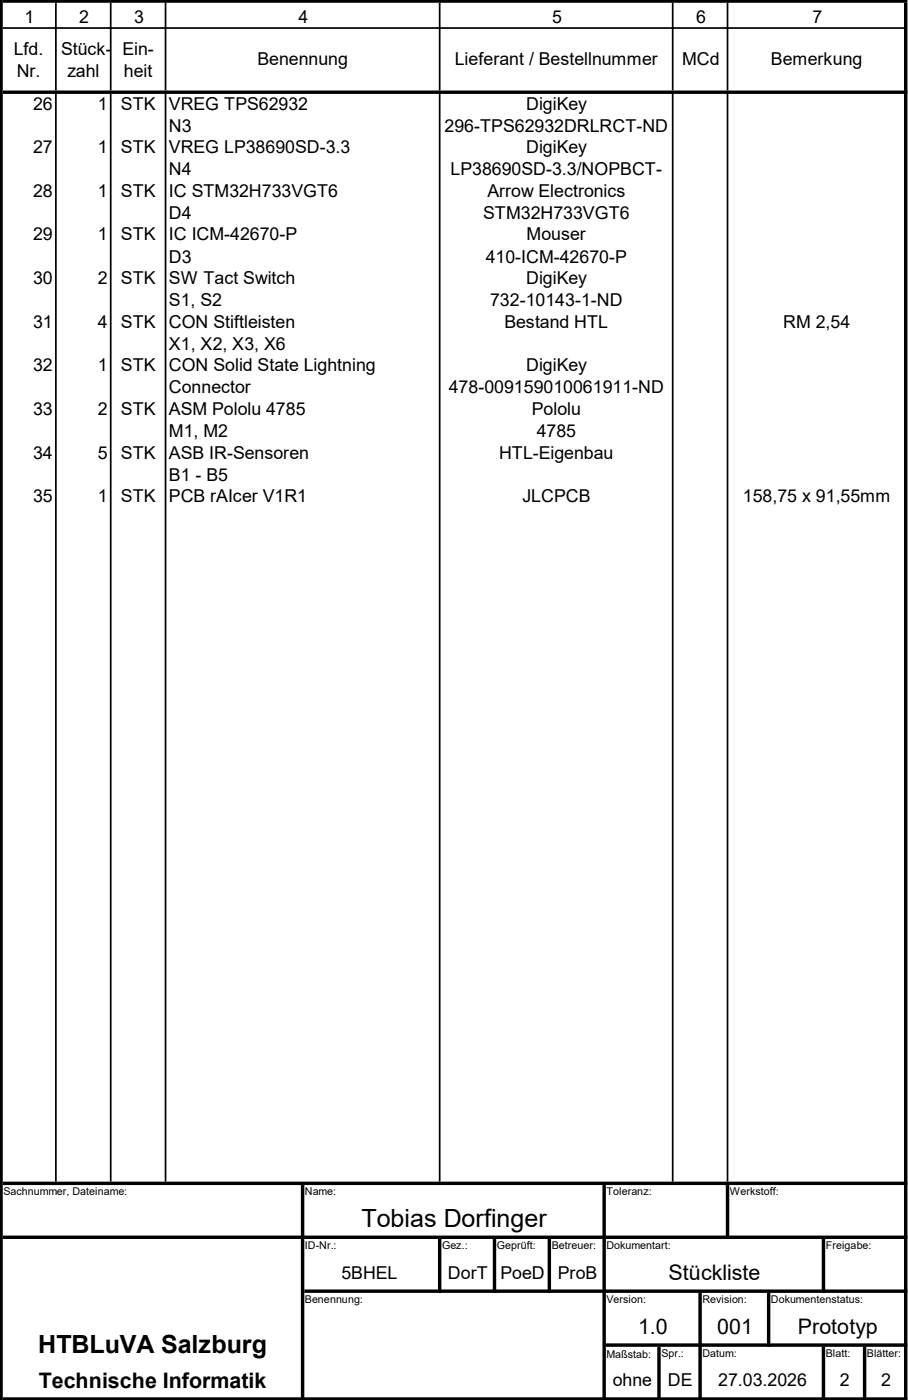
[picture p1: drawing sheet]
<svg xmlns="http://www.w3.org/2000/svg" width="179mm" height="277mm" viewBox="0 0 179 277" stroke-linecap="round" stroke-linejoin="round" font-family="sans-serif">
<defs><g id="words">
<g font-size="5">
<text x="71.5" y="242.8">Tobias Dorfinger</text>
<text x="7.6" y="267.8">HTBLuVA Salzburg</text>
</g>
<g font-size="4.2">
<text x="132.2" y="253.2">Stückliste</text>
<text x="126.1" y="263.9">1.0</text>
<text x="141.8" y="263.9">001</text>
<text x="157.7" y="263.9">Prototyp</text>
<text x="7.7" y="274.7">Technische Informatik</text>
</g>
<g font-size="3.5">
<text x="4.8" y="4.5">1</text>
<text x="15.6" y="4.5">2</text>
<text x="26.5" y="4.5">3</text>
<text x="59" y="4.5">4</text>
<text x="109.1" y="4.5">5</text>
<text x="137.6" y="4.5">6</text>
<text x="160.6" y="4.5">7</text>
<text x="2.7" y="10.8">Lfd.</text>
<text x="12.1" y="10.8">Stück-</text>
<text x="24.2" y="10.8">Ein-</text>
<text x="3.3" y="15.2">Nr.</text>
<text x="13.3" y="15.2">zahl</text>
<text x="24.5" y="15.2">heit</text>
<text x="50.9" y="13">Benennung</text>
<text x="89.9" y="13">Lieferant / Bestellnummer</text>
<text x="134.8" y="13">MCd</text>
<text x="152.4" y="13">Bemerkung</text>
<text x="6.6" y="21.7">26</text>
<text x="19.3" y="21.7">1</text>
<text x="23.9" y="21.7">STK</text>
<text x="33.4" y="21.7">VREG TPS62932</text>
<text x="104" y="21.7">DigiKey</text>
<text x="33.4" y="26">N3</text>
<text x="87.9" y="26">296-TPS62932DRLRCT-ND</text>
<text x="6.6" y="30.3">27</text>
<text x="19.3" y="30.3">1</text>
<text x="23.9" y="30.3">STK</text>
<text x="33.4" y="34.7">N4</text>
<text x="33.4" y="30.3">VREG LP38690SD-3.3</text>
<text x="89.1" y="34.7">LP38690SD-3.3/NOPBCT-</text>
<text x="104" y="30.3">DigiKey</text>
<text x="6.6" y="38.9">28</text>
<text x="19.3" y="38.9">1</text>
<text x="23.9" y="38.9">STK</text>
<text x="33.4" y="38.9">IC STM32H733VGT6</text>
<text x="96.3" y="38.9">Arrow Electronics</text>
<text x="6.6" y="47.6">29</text>
<text x="19.3" y="47.6">1</text>
<text x="23.9" y="47.6">STK</text>
<text x="33.4" y="43.3">D4</text>
<text x="33.4" y="47.6">IC ICM-42670-P</text>
<text x="95.5" y="43.3">STM32H733VGT6</text>
<text x="104.1" y="47.6">Mouser</text>
<text x="33.4" y="51.9">D3</text>
<text x="96" y="51.9">410-ICM-42670-P</text>
<text x="6.6" y="56.2">30</text>
<text x="19.3" y="56.2">2</text>
<text x="23.9" y="56.2">STK</text>
<text x="33.4" y="56.2">SW Tact Switch</text>
<text x="104" y="56.2">DigiKey</text>
<text x="6.6" y="64.9">31</text>
<text x="19.3" y="64.9">4</text>
<text x="23.9" y="64.9">STK</text>
<text x="33.4" y="60.6">S1, S2</text>
<text x="33.4" y="64.9">CON Stiftleisten</text>
<text x="96.9" y="60.6">732-10143-1-ND</text>
<text x="99.7" y="64.9">Bestand HTL</text>
<text x="154.8" y="64.9">RM 2,54</text>
<text x="33.4" y="69.2">X1, X2, X3, X6</text>
<text x="6.6" y="73.5">32</text>
<text x="19.3" y="73.5">1</text>
<text x="23.9" y="73.5">STK</text>
<text x="33.4" y="77.9">Connector</text>
<text x="33.4" y="73.5">CON Solid State Lightning</text>
<text x="88.7" y="77.9">478-009159010061911-ND</text>
<text x="104" y="73.5">DigiKey</text>
<text x="6.6" y="82.1">33</text>
<text x="19.3" y="82.1">2</text>
<text x="23.9" y="82.1">STK</text>
<text x="33.4" y="82.1">ASM Pololu 4785</text>
<text x="105.1" y="82.1">Pololu</text>
<text x="33.4" y="86.5">M1, M2</text>
<text x="106.1" y="86.5">4785</text>
<text x="6.6" y="90.8">34</text>
<text x="19.3" y="90.8">5</text>
<text x="23.9" y="90.8">STK</text>
<text x="33.4" y="95.1">B1 - B5</text>
<text x="33.4" y="90.8">ASB IR-Sensoren</text>
<text x="98.6" y="90.8">HTL-Eigenbau</text>
<text x="6.6" y="99.4">35</text>
<text x="19.3" y="99.4">1</text>
<text x="23.9" y="99.4">STK</text>
<text x="33.4" y="99.4">PCB rAIcer V1R1</text>
<text x="103.3" y="99.4">JLCPCB</text>
<text x="146.9" y="99.4">158,75 x 91,55mm</text>
<text x="67.5" y="253">5BHEL</text>
<text x="88.5" y="253">DorT</text>
<text x="98.9" y="253">PoeD</text>
<text x="110.3" y="253">ProB</text>
<text x="121.1" y="274.3">ohne</text>
<text x="132" y="274.3">DE</text>
<text x="142" y="274.3">27.03.2026</text>
<text x="166" y="274.3">2</text>
<text x="174.2" y="274.3">2</text>
</g>
<g font-size="2.1">
<text x=".7" y="236.5">Sachnummer, Dateiname:</text>
<text x="60.3" y="236.5">Name:</text>
<text x="119.9" y="236.5">Toleranz:</text>
<text x="144.3" y="236.5">Werkstoff:</text>
<text x="60.3" y="247.2">ID-Nr.:</text>
<text x="87.4" y="247.2">Gez.:</text>
<text x="98.2" y="247.2">Geprüft:</text>
<text x="109.1" y="247.2">Betreuer:</text>
<text x="119.9" y="247.2">Dokumentart:</text>
<text x="163.2" y="247.2">Freigabe:</text>
<text x="60.3" y="257.9">Benennung:</text>
<text x="119.9" y="257.9">Version:</text>
<text x="138.9" y="257.9">Revision:</text>
<text x="152.4" y="257.9">Dokumentenstatus:</text>
<text x="119.9" y="268.6">Maßstab:</text>
<text x="130.7" y="268.5">Spr.:</text>
<text x="138.8" y="268.5">Datum:</text>
<text x="163.2" y="268.5">Blatt:</text>
<text x="171.4" y="268.5">Blätter:</text>
</g>
</g></defs>
<g fill="#000">
<path d="M.5 0h178.9v.6h-178.9zM.5 5.4h178.2v.3h-178.2zM.5 17.9h178.9v.7h-178.9zM.5 233.8h178.9v.7h-178.9zM.5 244.5h178.9v.7h-178.9zM60.2 255.1h119.2v.7h-119.2zM119.8 265.8h59.6v.7h-59.6zM.5 276.5h178.9v.5h-178.9z" fill-rule="evenodd"/>
<path d="M10.9 .6h.3v17.3h-.3zM21.7 .6h.4v17.3h-.4zM32.6 .6h.3v17.3h-.3zM86.7 .6h.4v17.3h-.4zM132.8 .6h.3v17.3h-.3zM143.6 .6h.4v17.3h-.4zM143.6 18.6h.4v215.2h-.4zM86.7 18.6h.4v215.2h-.4zM162.4 245.2h.7v10.6h-.7zM0 0h.5v277h-.5zM10.9 18.6h.3v215.2h-.3zM21.7 18.6h.4v215.2h-.4zM32.6 18.6h.3v215.2h-.3zM86.6 245.2h.6v10.6h-.6zM132.8 18.6h.3v215.2h-.3zM143.5 234.5h.6v10.7h-.6zM178.7 .6h.7v276.4h-.7zM59.5 234.5h.7v42.5h-.7zM119.1 234.5h.7v42.5h-.7zM97.4 245.2h.7v10.6h-.7zM108.2 245.2h.7v10.6h-.7zM162.4 266.5h.7v10.5h-.7zM138 255.8h.7v21.2h-.7zM151.6 255.8h.7v10.7h-.7zM129.9 266.5h.7v10.5h-.7zM170.6 266.5h.6v10.5h-.6z" fill-rule="evenodd"/>
</g>
<use href="#words"/>
</svg>
